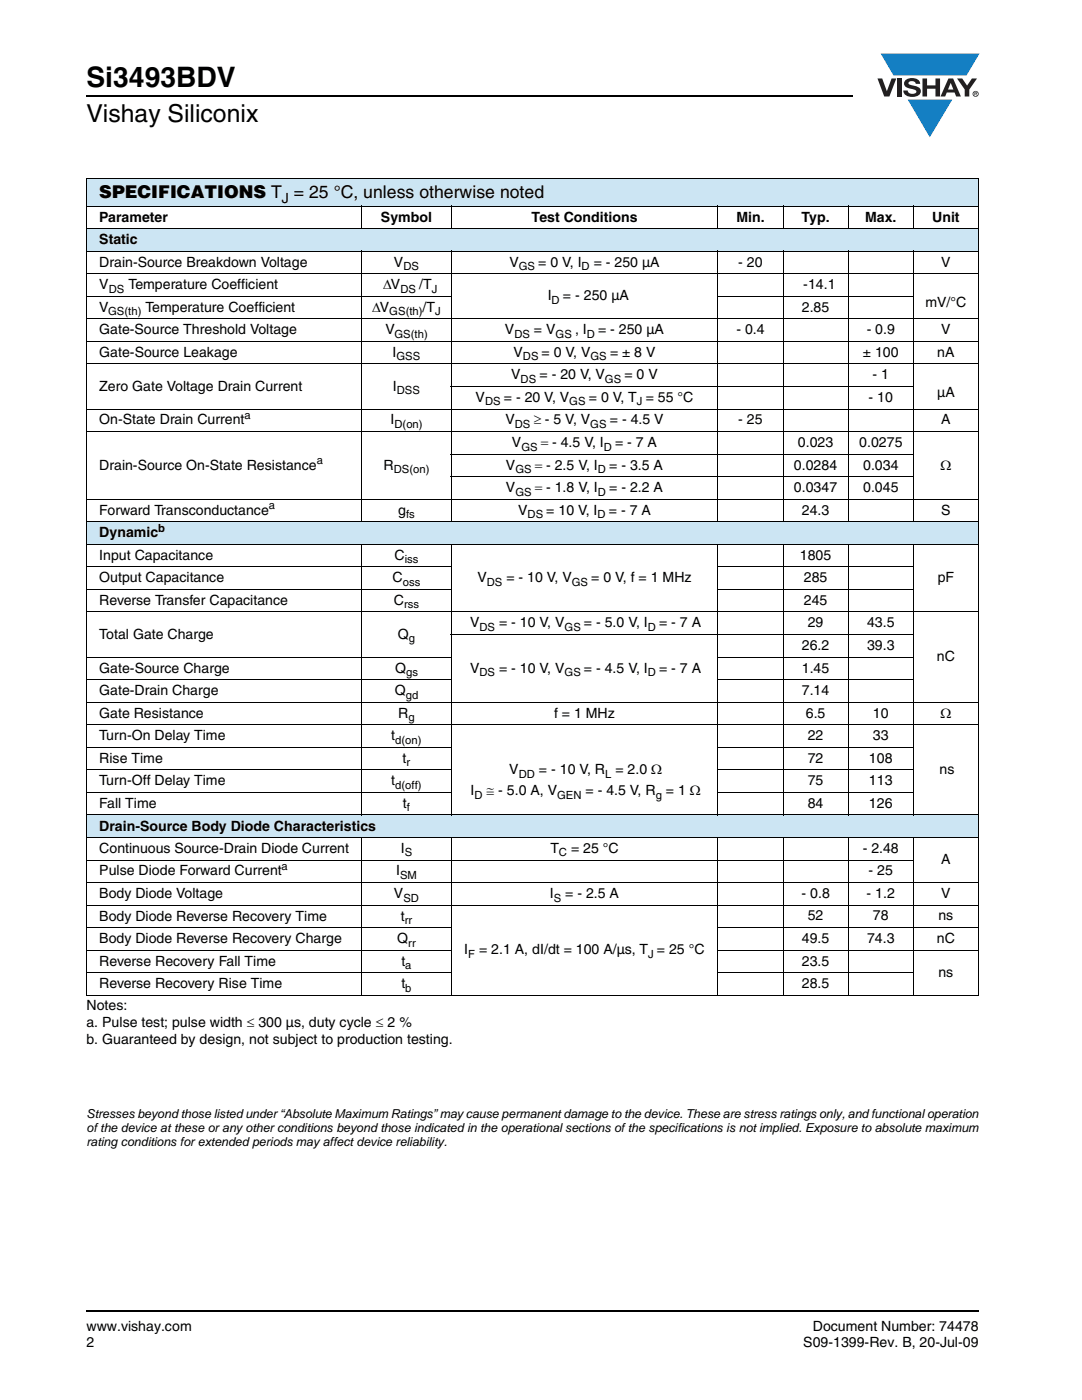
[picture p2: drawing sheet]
<svg xmlns="http://www.w3.org/2000/svg" width="216mm" height="279mm" viewBox="0 0 216 279" stroke-linecap="round" stroke-linejoin="round" font-family="sans-serif">
<defs><g id="words">
<text font-size="5.6" x="17.3" y="17.4">Si3493BDV</text>
<text font-size="4.9" x="17.3" y="24.4">Vishay Siliconix</text>
<text font-size="3.5" x="19.8" y="39.6">SPECIFICATIONS T = 25 °C, unless otherwise noted</text>
<g font-size="2.8">
<text x="56.2" y="40.5">J</text>
<text x="19.8" y="44.3">Parameter</text>
<text x="76" y="44.3">Symbol</text>
<text x="106.1" y="44.3">Test Conditions</text>
<text x="147" y="44.3">Min.</text>
<text x="159.9" y="44.3">Typ.</text>
<text x="172.6" y="44.3">Max.</text>
<text x="186" y="44.3">Unit</text>
<text x="19.8" y="48.7">Static</text>
<text x="19.8" y="53.2">Drain-Source Breakdown Voltage</text>
<text x="78.6" y="53.2">V</text>
<text x="101.6" y="53.2">V</text>
<text x="107.4" y="53.2">= 0 V, I</text>
<text x="118.5" y="53.2">= - 250 µA</text>
<text x="147.3" y="53.2">- 20</text>
<text x="187.8" y="53.2">V</text>
<text x="19.8" y="57.7">V</text>
<text x="25.6" y="57.7">Temperature Coefficient</text>
<text x="76.5" y="57.7">ΔV</text>
<text x="83.6" y="57.7">/T</text>
<text x="109.3" y="60">I</text>
<text x="112.3" y="60">= - 250 µA</text>
<text x="160.3" y="57.7">-14.1</text>
<text x="19.8" y="62.2">V</text>
<text x="29" y="62.2">Temperature Coefficient</text>
<text x="74.3" y="62.2">ΔV</text>
<text x="84.3" y="62.2">/T</text>
<text x="160" y="62.2">2.85</text>
<text x="184.7" y="61.2">mV/°C</text>
<text x="19.8" y="66.7">Gate-Source Threshold Voltage</text>
<text x="19.8" y="71.2">Gate-Source Leakage</text>
<text x="76.9" y="66.7">V</text>
<text x="78.3" y="71.2">I</text>
<text x="100.8" y="66.7">V</text>
<text x="102.4" y="71.2">V</text>
<text x="106.6" y="66.7">= V</text>
<text x="108.1" y="71.2">= 0 V, V</text>
<text x="114.7" y="66.7">, I</text>
<text x="119.4" y="66.7">= - 250 µA</text>
<text x="121.7" y="71.2">= ± 8 V</text>
<text x="146.9" y="66.7">- 0.4</text>
<text x="172.2" y="71.2">± 100</text>
<text x="172.9" y="66.7">- 0.9</text>
<text x="187" y="71.2">nA</text>
<text x="187.8" y="66.7">V</text>
<text x="19.8" y="78">Zero Gate Voltage Drain Current</text>
<text x="78.4" y="78">I</text>
<text x="102" y="75.7">V</text>
<text x="107.7" y="75.7">= - 20 V, V</text>
<text x="124.6" y="75.7">= 0 V</text>
<text x="174.1" y="75.7">- 1</text>
<text x="94.9" y="80.2">V</text>
<text x="100.5" y="80.2">= - 20 V, V</text>
<text x="117.5" y="80.2">= 0 V, T = 55 °C</text>
<text x="173.3" y="80.2">- 10</text>
<text x="187" y="79.2">µA</text>
<text x="19.8" y="84.7">On-State Drain Current</text>
<text x="77.9" y="84.7">I</text>
<text x="100.8" y="84.7">V</text>
<text x="102.2" y="89.2">V</text>
<text x="106.5" y="84.7">≥ - 5 V, V</text>
<text x="107.9" y="89.2">= - 4.5 V, I</text>
<text x="121.7" y="84.7">= - 4.5 V</text>
<text x="122.7" y="89.2">= - 7 A</text>
<text x="147.3" y="84.7">- 25</text>
<text x="159.2" y="89.2">0.023</text>
<text x="171.4" y="89.2">0.0275</text>
<text x="187.8" y="84.7">A</text>
<text x="19.8" y="93.7">Drain-Source On-State Resistance</text>
<text x="76.5" y="93.7">R</text>
<text x="101" y="93.7">V</text>
<text x="106.7" y="93.7">= - 2.5 V, I</text>
<text x="121.6" y="93.7">= - 3.5 A</text>
<text x="158.4" y="93.7">0.0284</text>
<text x="172.2" y="93.7">0.034</text>
<text x="187.7" y="93.7">Ω</text>
<text x="101" y="98.2">V</text>
<text x="106.7" y="98.2">= - 1.8 V, I</text>
<text x="121.6" y="98.2">= - 2.2 A</text>
<text x="158.4" y="98.2">0.0347</text>
<text x="172.2" y="98.2">0.045</text>
<text x="19.8" y="102.7">Forward Transconductance</text>
<text x="19.8" y="107.2">Dynamic</text>
<text x="79.5" y="102.7">g</text>
<text x="103.4" y="102.7">V</text>
<text x="109" y="102.7">= 10 V, I</text>
<text x="121.5" y="102.7">= - 7 A</text>
<text x="160" y="102.7">24.3</text>
<text x="187.8" y="102.7">S</text>
<text x="19.8" y="111.7">Input Capacitance</text>
<text x="78.7" y="111.7">C</text>
<text x="159.6" y="111.7">1805</text>
<text x="19.8" y="116.2">Output Capacitance</text>
<text x="78.3" y="116.2">C</text>
<text x="95.2" y="116.2">V</text>
<text x="101" y="116.2">= - 10 V, V</text>
<text x="118" y="116.2">= 0 V, f = 1 MHz</text>
<text x="160.4" y="116.2">285</text>
<text x="187.1" y="116.2">pF</text>
<text x="19.8" y="120.7">Reverse Transfer Capacitance</text>
<text x="78.6" y="120.7">C</text>
<text x="93.8" y="125.2">V</text>
<text x="99.6" y="125.2">= - 10 V, V</text>
<text x="116.5" y="125.2">= - 5.0 V, I</text>
<text x="131.5" y="125.2">= - 7 A</text>
<text x="160.4" y="120.7">245</text>
<text x="161.2" y="125.2">29</text>
<text x="173" y="125.2">43.5</text>
<text x="19.8" y="127.5">Total Gate Charge</text>
<text x="79.4" y="127.5">Q</text>
<text x="160" y="129.7">26.2</text>
<text x="173" y="129.7">39.3</text>
<text x="186.9" y="132">nC</text>
<text x="19.8" y="134.2">Gate-Source Charge</text>
<text x="78.8" y="134.2">Q</text>
<text x="93.8" y="134.2">V</text>
<text x="99.6" y="134.2">= - 10 V, V</text>
<text x="116.5" y="134.2">= - 4.5 V, I</text>
<text x="131.5" y="134.2">= - 7 A</text>
<text x="160" y="134.2">1.45</text>
<text x="19.8" y="138.7">Gate-Drain Charge</text>
<text x="19.8" y="143.2">Gate Resistance</text>
<text x="78.8" y="138.7">Q</text>
<text x="79.5" y="143.2">R</text>
<text x="110.6" y="143.2">f = 1 MHz</text>
<text x="160" y="138.7">7.14</text>
<text x="160.8" y="143.2">6.5</text>
<text x="174.2" y="143.2">10</text>
<text x="187.7" y="143.2">Ω</text>
<text x="19.8" y="147.7">Turn-On Delay Time</text>
<text x="78.1" y="147.7">t</text>
<text x="161.2" y="147.7">22</text>
<text x="174.2" y="147.7">33</text>
<text x="19.8" y="152.2">Rise Time</text>
<text x="80.3" y="152.2">t</text>
<text x="101.6" y="154.5">V</text>
<text x="107.5" y="154.5">= - 10 V, R</text>
<text x="122.8" y="154.5">= 2.0 Ω</text>
<text x="161.2" y="152.2">72</text>
<text x="173.4" y="152.2">108</text>
<text x="187.5" y="154.5">ns</text>
<text x="19.8" y="156.7">Turn-Off Delay Time</text>
<text x="19.8" y="161.2">Fall Time</text>
<text x="78.1" y="156.7">t</text>
<text x="80.4" y="161.2">t</text>
<text x="93.9" y="158.7">I</text>
<text x="97.1" y="158.7">≅ - 5.0 A, V</text>
<text x="116.8" y="158.7">= - 4.5 V, R</text>
<text x="132.9" y="158.7">= 1 Ω</text>
<text x="161.2" y="156.7">75</text>
<text x="161.2" y="161.2">84</text>
<text x="173.4" y="156.7">113</text>
<text x="173.4" y="161.2">126</text>
<text x="19.8" y="165.8">Drain-Source Body Diode Characteristics</text>
<text x="19.8" y="170.2">Continuous Source-Drain Diode Current</text>
<text x="80" y="170.2">I</text>
<text x="109.8" y="170.2">T</text>
<text x="113.9" y="170.2">= 25 °C</text>
<text x="172.1" y="170.2">- 2.48</text>
<text x="187.8" y="172.5">A</text>
<text x="19.8" y="174.7">Pulse Diode Forward Current</text>
<text x="19.8" y="179.2">Body Diode Voltage</text>
<text x="78.6" y="179.2">V</text>
<text x="79" y="174.7">I</text>
<text x="109.7" y="179.2">I</text>
<text x="112.8" y="179.2">= - 2.5 A</text>
<text x="159.9" y="179.2">- 0.8</text>
<text x="172.9" y="179.2">- 1.2</text>
<text x="173.3" y="174.7">- 25</text>
<text x="187.8" y="179.2">V</text>
<text x="19.8" y="183.7">Body Diode Reverse Recovery Time</text>
<text x="80" y="183.7">t</text>
<text x="161.2" y="183.7">52</text>
<text x="174.2" y="183.7">78</text>
<text x="187.3" y="183.7">ns</text>
<text x="19.8" y="188.2">Body Diode Reverse Recovery Charge</text>
<text x="79.3" y="188.2">Q</text>
<text x="92.6" y="190.5">I</text>
<text x="95.6" y="190.5">= 2.1 A, dI/dt = 100 A/µs, T = 25 °C</text>
<text x="160" y="188.2">49.5</text>
<text x="173" y="188.2">74.3</text>
<text x="186.9" y="188.2">nC</text>
<text x="19.8" y="192.7">Reverse Recovery Fall Time</text>
<text x="19.8" y="197.2">Reverse Recovery Rise Time</text>
<text x="80.1" y="192.7">t</text>
<text x="80.1" y="197.2">t</text>
<text x="160" y="192.7">23.5</text>
<text x="160" y="197.2">28.5</text>
<text x="187.3" y="195">ns</text>
<text x="17.3" y="201.6">Notes:</text>
<text x="17.3" y="204.9">a. Pulse test; pulse width ≤ 300 µs, duty cycle ≤ 2 %</text>
<text x="17.3" y="208.3">b. Guaranteed by design, not subject to production testing.</text>
<text x="17.3" y="265.6">www.vishay.com</text>
<text x="17.3" y="268.8">2</text>
<text x="160.3" y="268.8">S09-1399-Rev. B, 20-Jul-09</text>
<text x="162.2" y="265.6">Document Number: 74478</text>
</g>
<g font-size="2.5">
<text x="17.3" y="225.9">of the device at these or any other conditions beyond those indicated in the operational sections of the specifications is not implied. Exposure to absolute maximum</text>
<text x="17.3" y="223.1">Stresses beyond those listed under “Absolute Maximum Ratings” may cause permanent damage to the device. These are stress ratings only, and functional operation</text>
<text x="17.3" y="228.7">rating conditions for extended periods may affect device reliability.</text>
</g>
<g font-size="2.2">
<text x="80.5" y="53.9">DS</text>
<text x="103.5" y="53.9">GS</text>
<text x="116.1" y="53.9">D</text>
<text x="21.7" y="58.4">DS</text>
<text x="79.9" y="58.4">DS</text>
<text x="86.1" y="58.4">J</text>
<text x="21.6" y="62.9">GS(th)</text>
<text x="77.7" y="62.9">GS(th)</text>
<text x="86.8" y="62.9">J</text>
<text x="110.1" y="60.7">D</text>
<text x="78.7" y="67.4">GS(th)</text>
<text x="79.1" y="71.9">GSS</text>
<text x="102.6" y="67.4">DS</text>
<text x="104.3" y="71.9">DS</text>
<text x="110.9" y="67.4">GS</text>
<text x="117.1" y="67.4">D</text>
<text x="117.8" y="71.9">GS</text>
<text x="103.9" y="76.4">DS</text>
<text x="120.7" y="76.4">GS</text>
<text x="48.8" y="83.6">a</text>
<text x="79.2" y="78.7">DSS</text>
<text x="96.8" y="80.9">DS</text>
<text x="113.6" y="80.9">GS</text>
<text x="127.1" y="80.9">J</text>
<text x="78.7" y="85.4">D(on)</text>
<text x="102.7" y="85.4">DS</text>
<text x="104" y="89.9">GS</text>
<text x="117.8" y="85.4">GS</text>
<text x="120.5" y="89.9">D</text>
<text x="63.2" y="92.6">a</text>
<text x="78.6" y="94.4">DS(on)</text>
<text x="102.8" y="94.4">GS</text>
<text x="119.3" y="94.4">D</text>
<text x="53.6" y="101.6">a</text>
<text x="102.8" y="98.9">GS</text>
<text x="119.3" y="98.9">D</text>
<text x="31.6" y="106.1">b</text>
<text x="81" y="103.4">fs</text>
<text x="105.3" y="103.4">DS</text>
<text x="119.3" y="103.4">D</text>
<text x="80.8" y="112.4">iss</text>
<text x="80.4" y="116.9">oss</text>
<text x="97.1" y="116.9">DS</text>
<text x="114.1" y="116.9">GS</text>
<text x="80.6" y="121.4">rss</text>
<text x="95.7" y="125.9">DS</text>
<text x="112.6" y="125.9">GS</text>
<text x="129.3" y="125.9">D</text>
<text x="81.6" y="128.2">g</text>
<text x="81" y="134.9">gs</text>
<text x="95.7" y="134.9">DS</text>
<text x="112.6" y="134.9">GS</text>
<text x="129.3" y="134.9">D</text>
<text x="81" y="139.4">gd</text>
<text x="81.5" y="143.9">g</text>
<text x="78.9" y="148.4">d(on)</text>
<text x="81.1" y="152.9">r</text>
<text x="103.5" y="155.2">DD</text>
<text x="120.8" y="155.2">L</text>
<text x="78.9" y="157.4">d(off)</text>
<text x="81.2" y="161.9">f</text>
<text x="94.7" y="159.4">D</text>
<text x="111.2" y="159.4">GEN</text>
<text x="130.8" y="159.4">g</text>
<text x="56.2" y="173.6">a</text>
<text x="80.8" y="170.9">S</text>
<text x="111.5" y="170.9">C</text>
<text x="79.8" y="175.4">SM</text>
<text x="80.5" y="179.9">SD</text>
<text x="110.5" y="179.9">S</text>
<text x="80.8" y="184.4">rr</text>
<text x="81.5" y="188.9">rr</text>
<text x="93.4" y="191.2">F</text>
<text x="129.3" y="191.2">J</text>
<text x="80.9" y="193.4">a</text>
<text x="80.9" y="197.9">b</text>
</g>
</g></defs>
<path d="M17.1 18.9h.2v.3h-.2zM17.1 261.5h.2v.4h-.2z" fill="#000"/>
<path d="M17.3 19.1h152.9M17.3 261.7h178.1" fill="none" stroke="#000" stroke-width=".36"/>
<path d="M175.1 10.7h20.4v16.7h-20.4z" fill="#fff"/>
<g fill="#147fc3">
<path d="M175.7 10.7h19.7l-2.5 4.4h-3.8h-10.8z"/>
<path d="M181.1 19.9h8.9l-4.5 7.5z"/>
</g>
<g fill="#231f20">
<path d="M175.1 15.7h.9l1 2.5 .9-2.5h.9l-1.3 3.6h-1.1z"/>
<path d="M179 15.7h.9v3.6h-.9z"/>
<path d="M180.7 16a2.1 2.1 0 0 1 2.8 .3l.1 .4h-.9a.79 .79 0 0 0-.7-.5 .79 .79 0 0 0-.7 .4l.2 .3 1 .2a1.08 1.08 0 0 1 1.2 1.1 1.08 1.08 0 0 1-1.1 1.1 1.73 1.73 0 0 1-2.4-1.2h.9a.96 .96 0 0 0 .8 .6 .96 .96 0 0 0 1-.4 1.31 1.31 0 0 0-1.3-.6 1.03 1.03 0 0 1-1-.6 1.03 1.03 0 0 1 .1-1.1z"/>
<path d="M184.1 15.7h.9v1.3h1.7v-1.3h.9v3.6h-.9v-1.6h-1.7v1.6h-.9z"/>
<path d="M191 15.7h1l1 1.4 .9-1.4h1.1l-1.6 2.2v1.4h-.9v-1.4z"/>
<path d="M189.7 16.5l.5 1.4h-1zM189.2 15.7l-1.5 3.6h.9l.3-.8h1.6l.3 .8h.9l-1.5-3.6z"/>
<path d="M194.2 18.7a.46 .46 0 0 1 .9 0 .46 .46 0 0 1-.9 0zM194.1 18.7a.6 .6 0 0 0 1.2 0 .6 .6 0 0 0-1.2 0z"/>
<path d="M194.6 18.5h.2v.2h-.2zM194.4 18.4v.7h.2v-.3l.3 .3-.1-.3 .1-.2v-.2z"/>
</g>
<g fill="#cce5f3">
<path d="M17.3 35.6h178v5.5h-178z"/>
<path d="M17.3 45.6h178v4.5h-178z"/>
<path d="M17.3 104.1h178v4.5h-178z"/>
<path d="M17.3 162.6h178v4.5h-178z"/>
</g>
<g fill="none" stroke="#000" stroke-width=".2">
<path d="M17.2 35.6h178.1M17.3 35.7v162.8M195.3 35.7v162.8M17.2 41.1h126M17.2 45.6h178.1M17.2 50.1h178.1M17.2 54.6h178.1M17.2 59.1h72.9M72.2 41v4.7M72.2 50v54.2M90 41v4.7M90 50v54.2"/>
<path d="M143.2 59.1h39.2M143.3 41v4.7M143.3 50v54.2M143.3 41.1h38.9M156.3 41v4.7M156.3 50v54.2M169.2 41v4.7M169.2 50v54.2M182.2 41v4.7M182.2 50v54.2M182.4 41.1h12.9M17.2 63.6h178.1"/>
<path d="M17.2 68.1h178.1M17.2 72.6h178.1M89.9 77.1h92.5M17.2 81.6h178.1M17.2 86.1h178.1M17.2 99.6h178.1M89.9 90.6h92.5M89.9 95.1h92.5M17.2 104.1h178.1M17.2 108.6h178.1M17.2 113.1h72.9M17.2 117.6h72.9"/>
<path d="M72.2 108.5v54.2M90 108.5v54.2M143.2 113.1h39.2M143.2 117.6h39.2M143.3 108.5v54.2M156.3 108.5v54.2M169.2 108.5v54.2M182.2 108.5v54.2M17.2 122.1h178.1M17.2 131.1h72.9M17.2 135.6h72.9M89.9 126.6h92.5"/>
<path d="M143.2 131.1h39.2M143.2 135.6h39.2M17.2 140.1h178.1M17.2 144.6h178.1M17.2 149.1h72.9M17.2 153.6h72.9M17.2 158.1h72.9M143.2 149.1h39.2M143.2 153.6h39.2M143.2 158.1h39.2M17.2 162.6h178.1M17.2 167.1h178.1"/>
<path d="M17.2 171.6h165.2M17.2 176.1h178.1M72.2 167v31.7M90 167v31.7M143.3 167v31.7M156.3 167v31.7M169.2 167v31.7M182.2 167v31.7M17.2 180.6h178.1M17.2 185.1h72.9M17.2 189.6h72.9M17.2 194.1h72.9"/>
<path d="M17.2 198.6h178.1M143.2 185.1h52.1M143.2 189.6h52.1M143.2 194.1h39.2"/>
</g>
<use href="#words"/>
</svg>
